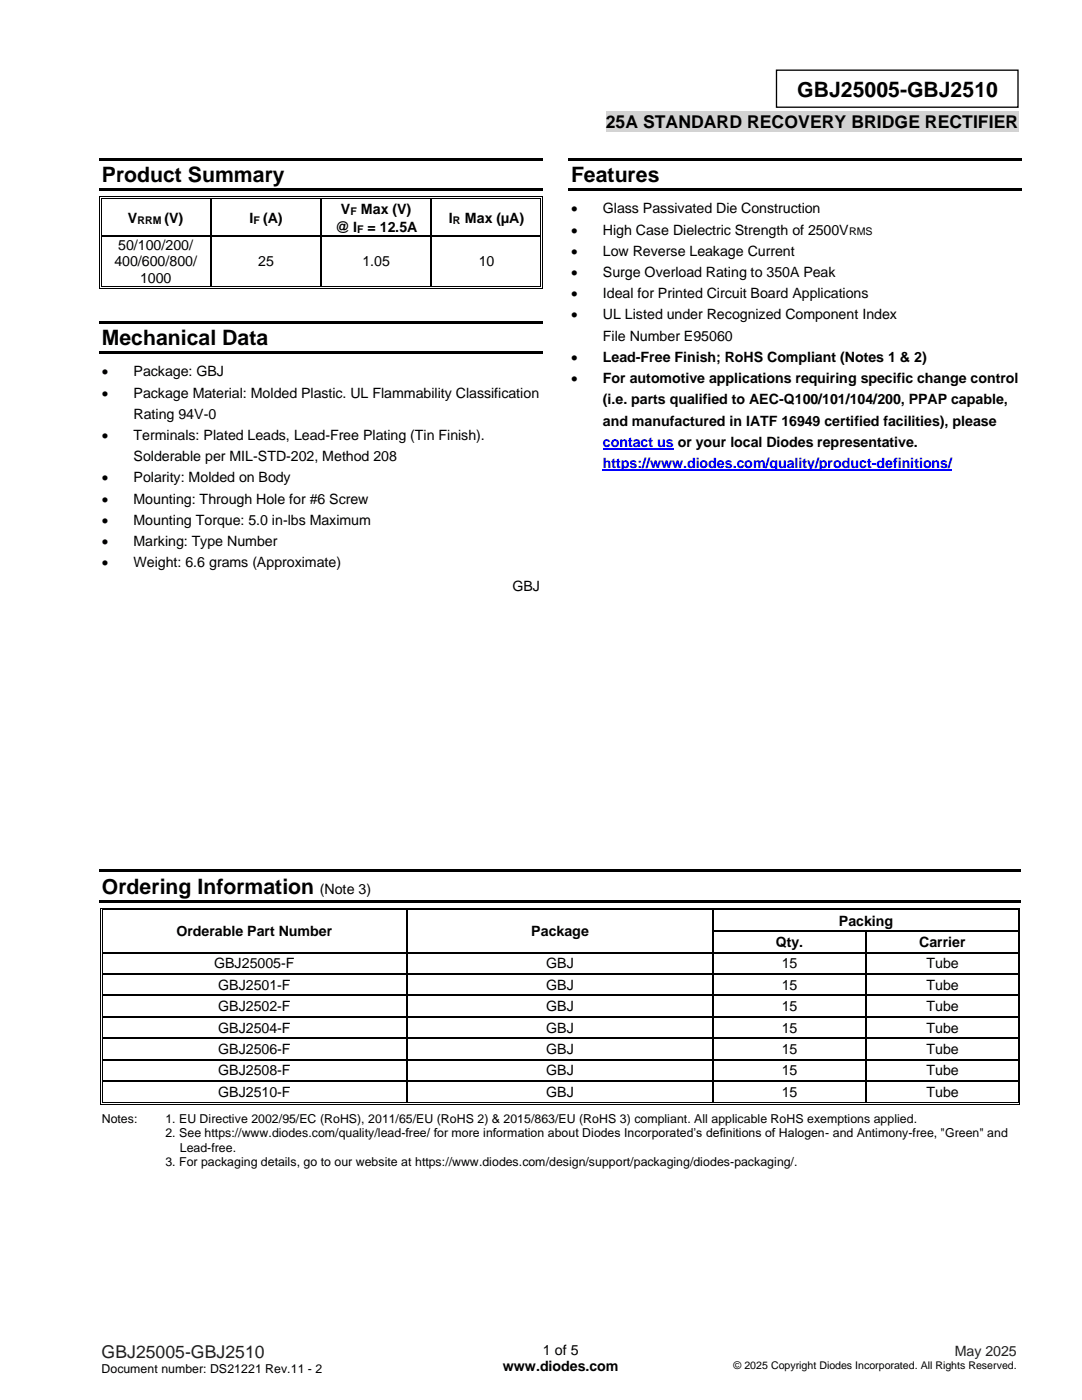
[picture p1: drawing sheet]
<svg xmlns="http://www.w3.org/2000/svg" width="216mm" height="279mm" viewBox="0 0 216 279" stroke-linecap="round" stroke-linejoin="round" font-family="sans-serif">
<defs><g id="words">
<g font-size="4.2">
<text x="159.1" y="19.4">GBJ25005-GBJ2510</text>
<text x="20.3" y="36.4">Product Summary</text>
<text x="113.9" y="36.4">Features</text>
<text x="20.3" y="68.9">Mechanical Data</text>
<text x="20.3" y="178.4">Ordering Information</text>
</g>
<text font-size="3.5" x="120.9" y="25.6">25A STANDARD RECOVERY BRIDGE RECTIFIER</text>
<text font-size="3.5" fill="#231f20" x="20.3" y="271">GBJ25005-GBJ2510</text>
<g font-size="2.8">
<text x="25.5" y="44.5">V</text>
<text x="32.8" y="44.5">(V)</text>
<text x="49.8" y="44.5">I (A)</text>
<text x="66.9" y="46.4">@ I</text>
<text x="68" y="42.7">V</text>
<text x="72" y="42.7">Max (V)</text>
<text x="73.3" y="46.4">= 12.5A</text>
<text x="89.6" y="44.5">I</text>
<text x="92.8" y="44.5">Max (µA)</text>
<text x="113.9" y="42.6">•</text>
<text x="113.9" y="46.8">•</text>
<text x="120.3" y="42.6">Glass Passivated Die Construction</text>
<text x="120.3" y="46.8">High Case Dielectric Strength of 2500V</text>
<text x="22.8" y="53.2">400/600/800/</text>
<text x="23.6" y="50">50/100/200/</text>
<text x="51.5" y="53.2">25</text>
<text x="72.3" y="53.2">1.05</text>
<text x="95.5" y="53.2">10</text>
<text x="113.9" y="51.1">•</text>
<text x="120.3" y="51.1">Low Reverse Leakage Current</text>
<text x="27.9" y="56.4">1000</text>
<text x="113.9" y="55.3">•</text>
<text x="113.9" y="59.5">•</text>
<text x="120.3" y="55.3">Surge Overload Rating to 350A Peak</text>
<text x="120.3" y="59.5">Ideal for Printed Circuit Board Applications</text>
<text x="113.9" y="63.8">•</text>
<text x="120.3" y="63.8">UL Listed under Recognized Component Index</text>
<text x="120.3" y="68">File Number E95060</text>
<text x="20.3" y="75.1">•</text>
<text x="26.6" y="75.1">Package: GBJ</text>
<text x="113.9" y="72.2">•</text>
<text x="113.9" y="76.5">•</text>
<text x="120.3" y="72.2">Lead-Free Finish; RoHS Compliant (Notes 1 &amp; 2)</text>
<text x="120.3" y="76.5">For automotive applications requiring specific change control</text>
<text x="20.3" y="79.3">•</text>
<text x="26.6" y="79.3">Package Material: Molded Plastic. UL Flammability Classification</text>
<text x="26.6" y="83.6">Rating 94V-0</text>
<text x="120.3" y="80.7">(i.e. parts qualified to AEC-Q100/101/104/200, PPAP capable,</text>
<text x="20.3" y="87.8">•</text>
<text x="26.6" y="87.8">Terminals: Plated Leads, Lead-Free Plating (Tin Finish).</text>
<text x="120.3" y="84.9">and manufactured in IATF 16949 certified facilities), please</text>
<text x="26.6" y="92.1">Solderable per MIL-STD-202, Method 208</text>
<text x="20.3" y="96.3">•</text>
<text x="20.3" y="100.5">•</text>
<text x="26.6" y="96.3">Polarity: Molded on Body</text>
<text x="26.6" y="100.5">Mounting: Through Hole for #6 Screw</text>
<text x="20.3" y="104.8">•</text>
<text x="26.6" y="104.8">Mounting Torque: 5.0 in-lbs Maximum</text>
<text x="20.3" y="109">•</text>
<text x="20.3" y="113.2">•</text>
<text x="26.6" y="109">Marking: Type Number</text>
<text x="26.6" y="113.2">Weight: 6.6 grams (Approximate)</text>
<text x="102.3" y="117.9">GBJ</text>
<text x="63.8" y="178.4">(Note 3)</text>
<text x="167.4" y="184.8">Packing</text>
<text x="35.2" y="186.9">Orderable Part Number</text>
<text x="106" y="186.9">Package</text>
<text x="154.8" y="189">Qty.</text>
<text x="183.4" y="189">Carrier</text>
<text x="42.7" y="193.3">GBJ25005-F</text>
<text x="43.5" y="197.6">GBJ2501-F</text>
<text x="109" y="193.3">GBJ</text>
<text x="109" y="197.6">GBJ</text>
<text x="156" y="193.3">15</text>
<text x="156" y="197.6">15</text>
<text x="184.9" y="193.3">Tube</text>
<text x="184.9" y="197.6">Tube</text>
<text x="43.5" y="201.8">GBJ2502-F</text>
<text x="109" y="201.8">GBJ</text>
<text x="156" y="201.8">15</text>
<text x="184.9" y="201.8">Tube</text>
<text x="43.5" y="206.1">GBJ2504-F</text>
<text x="109" y="206.1">GBJ</text>
<text x="156" y="206.1">15</text>
<text x="184.9" y="206.1">Tube</text>
<text x="43.5" y="210.4">GBJ2506-F</text>
<text x="43.5" y="214.6">GBJ2508-F</text>
<text x="109" y="210.4">GBJ</text>
<text x="109" y="214.6">GBJ</text>
<text x="156" y="210.4">15</text>
<text x="156" y="214.6">15</text>
<text x="184.9" y="210.4">Tube</text>
<text x="184.9" y="214.6">Tube</text>
<text x="43.5" y="218.9">GBJ2510-F</text>
<text x="109" y="218.9">GBJ</text>
<text x="156" y="218.9">15</text>
<text x="184.9" y="218.9">Tube</text>
<text x="100.3" y="273.6">www.diodes.com</text>
<text x="108.3" y="270.3">1 of 5</text>
</g>
<g font-size="2.8" fill="#00f">
<text x="120.3" y="89.2">contact us or your local Diodes representative.</text>
<text x="120.3" y="93.4">https://www.diodes.com/quality/product-definitions/</text>
</g>
<text font-size="2.8" fill="#231f20" x="190.5" y="270.7">May 2025</text>
<g font-size="2.5">
<text x="20.3" y="224.1">Notes:</text>
<text x="33" y="224.1">1. EU Directive 2002/95/EC (RoHS), 2011/65/EU (RoHS 2) &amp; 2015/863/EU (RoHS 3) compliant. All applicable RoHS exemptions applied.</text>
<text x="33" y="227">2. See https://www.diodes.com/quality/lead-free/ for more information about Diodes Incorporated’s definitions of Halogen- and Antimony-free, &quot;Green&quot; and</text>
<text x="33" y="232.7">3. For packaging details, go to our website at https://www.diodes.com/design/support/packaging/diodes-packaging/.</text>
<text x="35.9" y="229.8">Lead-free.</text>
<text x="20.3" y="274.1">Document number: DS21221 Rev.11 - 2</text>
</g>
<g font-size="2.1">
<text x="27.4" y="44.7">RRM</text>
<text x="50.6" y="44.7">F</text>
<text x="70" y="42.8">F</text>
<text x="71.3" y="46.5">F</text>
<text x="90.4" y="44.7">R</text>
<text x="169.4" y="47">RMS</text>
<text x="146.4" y="273.3">© 2025 Copyright Diodes Incorporated. All Rights Reserved.</text>
</g>
</g></defs>
<path d="M154.9 14h48.2v7.4h-48.2z" fill="none" stroke="#000" stroke-width=".26"/>
<path d="M120.9 22.3h82.3v4.1h-82.3z" fill-rule="evenodd" fill="#d3d3d3"/>
<g fill="#000">
<path d="M19.8 31.5h88.5v.6h-88.5z" fill-rule="evenodd"/>
<path d="M19.8 37.6h88.5v.5h-88.5z" fill-rule="evenodd"/>
<path d="M19.8 39.2h.2v.6h-.2z" fill-rule="evenodd"/>
<path d="M19.8 39.2h.5v.2h-.5z" fill-rule="evenodd"/>
<path d="M20.2 39.5h.1v.3h-.1z" fill-rule="evenodd"/>
<path d="M20.2 39.5h.1v.2h-.1z" fill-rule="evenodd"/>
<path d="M42 39.7l.2 .1z" fill-rule="evenodd"/>
<path d="M42 39.2h.5v.2h-.5z" fill-rule="evenodd"/>
<path d="M42 39.5h.5v.2h-.5z" fill-rule="evenodd"/>
<path d="M64 39.7l.2 .1z" fill-rule="evenodd"/>
<path d="M64 39.2h.5v.2h-.5z" fill-rule="evenodd"/>
<path d="M64 39.5h.5v.2h-.5z" fill-rule="evenodd"/>
<path d="M86 39.7l.2 .1z" fill-rule="evenodd"/>
<path d="M86 39.2h.5v.2h-.5z" fill-rule="evenodd"/>
<path d="M86 39.5h.5v.2h-.5z" fill-rule="evenodd"/>
<path d="M107.8 39.2h.5v.2h-.5z" fill-rule="evenodd"/>
<path d="M107.8 39.5h.2v.3h-.2z" fill-rule="evenodd"/>
<path d="M107.8 39.5h.2v.2h-.2z" fill-rule="evenodd"/>
<path d="M108.2 39.2h.1v.6h-.1z" fill-rule="evenodd"/>
<path d="M113.4 31.5h90.4v.6h-90.4z" fill-rule="evenodd"/>
<path d="M113.4 37.6h90.4v.5h-90.4z" fill-rule="evenodd"/>
<path d="M19.8 47h.2v.3h-.2z" fill-rule="evenodd"/>
<path d="M19.8 57.1h.2v.5h-.2z" fill-rule="evenodd"/>
<path d="M19.8 57.4h.5v.2h-.5z" fill-rule="evenodd"/>
<path d="M20.2 47h.1v.3h-.1z" fill-rule="evenodd"/>
<path d="M20.2 57.1h.1v.1h-.1z" fill-rule="evenodd"/>
<path d="M20.2 57.1h.1v.1h-.1z" fill-rule="evenodd"/>
<path d="M42 47h.2v.3h-.2z" fill-rule="evenodd"/>
<path d="M42 57.1h.5v.1h-.5z" fill-rule="evenodd"/>
<path d="M42 57.4h.5v.2h-.5z" fill-rule="evenodd"/>
<path d="M64 47h.2v.3h-.2z" fill-rule="evenodd"/>
<path d="M64 57.1h.5v.1h-.5z" fill-rule="evenodd"/>
<path d="M64 57.4h.5v.2h-.5z" fill-rule="evenodd"/>
<path d="M86 47h.2v.3h-.2z" fill-rule="evenodd"/>
<path d="M86 57.1h.5v.1h-.5z" fill-rule="evenodd"/>
<path d="M86 57.4h.5v.2h-.5z" fill-rule="evenodd"/>
<path d="M107.8 47h.2v.3h-.2z" fill-rule="evenodd"/>
<path d="M107.8 57.4h.5v.2h-.5z" fill-rule="evenodd"/>
<path d="M107.8 57.1h.2v.1h-.2z" fill-rule="evenodd"/>
<path d="M107.8 57.1h.2v.1h-.2z" fill-rule="evenodd"/>
<path d="M108.2 47h.1v.3h-.1z" fill-rule="evenodd"/>
<path d="M108.2 57.1h.1v.5h-.1z" fill-rule="evenodd"/>
<path d="M19.8 64.1h88.5v.5h-88.5z" fill-rule="evenodd"/>
<path d="M19.8 70.1h88.5v.5h-88.5z" fill-rule="evenodd"/>
<path d="M19.8 173.5h183.9v.6h-183.9z" fill-rule="evenodd"/>
<path d="M19.8 179.6h183.9v.5h-183.9z" fill-rule="evenodd"/>
</g>
<g fill="none" stroke="#000" stroke-width=".2">
<path d="M19.9 39.8v7.2M20.2 39.8v7.2M20.3 39.3h21.7M20.3 39.6h21.7M42.5 39.3h21.5M42.5 39.6h21.5M64.5 39.3h21.5M64.5 39.6h21.5M86.5 39.3h21.3M86.5 39.6h21.3M107.9 39.8v7.2M108.3 39.8v7.2"/>
<path d="M19.9 47.3v9.8M20.2 47.3v9.8M20.3 57.5h21.7M20.3 57.2h21.7M42.5 57.5h21.5M42.5 57.2h21.5M64.5 57.5h21.5M64.5 57.2h21.5M86.5 57.5h21.3M86.5 57.2h21.3M107.9 47.3v9.8M108.3 47.3v9.8"/>
</g>
<path d="M42.1 39.8v7.2M64.1 39.8v7.2M86.1 39.8v7.2M20.3 47.2h21.7M42.1 47.3v9.8M42.2 47.2h21.8M64.1 47.3v9.8M64.2 47.2h21.8M86.1 47.3v9.8M86.2 47.2h21.6" fill="none" stroke="#000" stroke-width=".25"/>
<path d="M120.3 89.6h14.1M120.3 93.8h69.6" fill="none" stroke="#00f" stroke-width=".3"/>
<g fill="#fff">
<path d="M20.5 181.7h60.6v8.3h-60.6z" fill-rule="evenodd"/>
<path d="M21 184.2h59.6v3.3h-59.6z" fill-rule="evenodd"/>
<path d="M81.4 181.7h60.7v8.3h-60.7z" fill-rule="evenodd"/>
<path d="M82 184.2h59.5v3.3h-59.5z" fill-rule="evenodd"/>
<path d="M142.4 181.7h60.6v4h-60.6z" fill-rule="evenodd"/>
<path d="M143 182.1h59.6v3.3h-59.6z" fill-rule="evenodd"/>
</g>
<g fill="#000">
<path d="M20 181.2h.2v.5h-.2z" fill-rule="evenodd"/>
<path d="M20 181.2h.5v.1h-.5z" fill-rule="evenodd"/>
<path d="M20.3 181.5h.2v.2h-.2z" fill-rule="evenodd"/>
<path d="M20.3 181.5h.2v.2h-.2z" fill-rule="evenodd"/>
</g>
<path d="M20.5 181.3h60.6M20.5 181.6h60.6" fill="none" stroke="#000" stroke-width=".2"/>
<g fill="#fff">
<path d="M20.5 181.7h60.6z" fill-rule="evenodd"/>
<path d="M81.4 181.7h.2z" fill-rule="evenodd"/>
</g>
<g fill="#000">
<path d="M81.1 181.7h.3z" fill-rule="evenodd"/>
<path d="M81.1 181.2h.5v.1h-.5z" fill-rule="evenodd"/>
<path d="M81.1 181.5h.5v.2h-.5z" fill-rule="evenodd"/>
</g>
<path d="M81.6 181.3h60.5M81.6 181.6h60.5" fill="none" stroke="#000" stroke-width=".2"/>
<g fill="#fff">
<path d="M81.6 181.7h60.5z" fill-rule="evenodd"/>
<path d="M142.4 181.7h.2z" fill-rule="evenodd"/>
</g>
<g fill="#000">
<path d="M142.1 181.7h.3z" fill-rule="evenodd"/>
<path d="M142.1 181.2h.5v.1h-.5z" fill-rule="evenodd"/>
<path d="M142.1 181.5h.5v.2h-.5z" fill-rule="evenodd"/>
</g>
<path d="M142.6 181.3h60.5M142.6 181.6h60.5" fill="none" stroke="#000" stroke-width=".2"/>
<path d="M142.6 181.7h60.5z" fill-rule="evenodd" fill="#fff"/>
<g fill="#000">
<path d="M203.1 181.2h.5v.1h-.5z" fill-rule="evenodd"/>
<path d="M203.1 181.5h.1v.2h-.1z" fill-rule="evenodd"/>
<path d="M203.1 181.5h.1v.2h-.1z" fill-rule="evenodd"/>
<path d="M203.4 181.2h.2v.5h-.2z" fill-rule="evenodd"/>
</g>
<path d="M20.1 181.7v4M20.4 181.7v4M203.2 181.7v4M203.5 181.7v4" fill="none" stroke="#000" stroke-width=".2"/>
<path d="M81.3 181.7v4M142.3 181.7v4" fill="none" stroke="#000" stroke-width=".25"/>
<g fill="#fff">
<path d="M142.4 186h30.3v4h-30.3z" fill-rule="evenodd"/>
<path d="M143 186.4h29.1v3.2h-29.1z" fill-rule="evenodd"/>
<path d="M172.9 186h30.1v4h-30.1z" fill-rule="evenodd"/>
<path d="M173.5 186.4h29.1v3.2h-29.1z" fill-rule="evenodd"/>
</g>
<g fill="#000">
<path d="M20 185.7h.2v.3h-.2z" fill-rule="evenodd"/>
<path d="M20.3 185.7h.2v.3h-.2z" fill-rule="evenodd"/>
<path d="M81.1 185.7h.3v.3h-.3z" fill-rule="evenodd"/>
<path d="M142.1 185.7h.3v.3h-.3z" fill-rule="evenodd"/>
<path d="M172.7 185.7h.2v.3h-.2z" fill-rule="evenodd"/>
<path d="M203.1 185.7h.1v.3h-.1z" fill-rule="evenodd"/>
<path d="M203.4 185.7h.2v.3h-.2z" fill-rule="evenodd"/>
</g>
<path d="M81.3 186v4M142.3 186v4M142.4 185.9h30.3M172.8 186v4M172.9 185.9h30.2" fill="none" stroke="#000" stroke-width=".25"/>
<path d="M20.1 186v4M20.4 186v4M203.2 186v4M203.5 186v4" fill="none" stroke="#000" stroke-width=".2"/>
<g fill="#fff">
<path d="M20.5 190.3h60.6v4h-60.6z" fill-rule="evenodd"/>
<path d="M21 190.7h59.6v3.2h-59.6z" fill-rule="evenodd"/>
<path d="M81.4 190.3h60.7v4h-60.7z" fill-rule="evenodd"/>
<path d="M82 190.7h59.5v3.2h-59.5z" fill-rule="evenodd"/>
<path d="M142.4 190.3h30.3v4h-30.3z" fill-rule="evenodd"/>
<path d="M143 190.7h29.1v3.2h-29.1z" fill-rule="evenodd"/>
<path d="M172.9 190.3h30.1v4h-30.1z" fill-rule="evenodd"/>
<path d="M173.5 190.7h29.1v3.2h-29.1z" fill-rule="evenodd"/>
</g>
<g fill="#000">
<path d="M20 190h.2v.2h-.2z" fill-rule="evenodd"/>
<path d="M20 194.3h.2v.2h-.2z" fill-rule="evenodd"/>
<path d="M20 198.5h.2v.3h-.2z" fill-rule="evenodd"/>
<path d="M20.3 190h.2v.2h-.2z" fill-rule="evenodd"/>
<path d="M20.3 194.3h.2v.2h-.2z" fill-rule="evenodd"/>
<path d="M20.3 198.5h.2v.3h-.2z" fill-rule="evenodd"/>
<path d="M81.1 190h.3v.2h-.3z" fill-rule="evenodd"/>
<path d="M81.1 194.3h.3v.2h-.3z" fill-rule="evenodd"/>
<path d="M81.1 198.5h.3v.3h-.3z" fill-rule="evenodd"/>
<path d="M142.1 190h.3v.2h-.3z" fill-rule="evenodd"/>
<path d="M142.1 194.3h.3v.2h-.3z" fill-rule="evenodd"/>
<path d="M142.1 198.5h.3v.3h-.3z" fill-rule="evenodd"/>
<path d="M172.7 190h.2v.2h-.2z" fill-rule="evenodd"/>
<path d="M172.7 194.3h.2v.2h-.2z" fill-rule="evenodd"/>
<path d="M172.7 198.5h.2v.3h-.2z" fill-rule="evenodd"/>
<path d="M203.1 190h.1v.2h-.1z" fill-rule="evenodd"/>
<path d="M203.1 194.3h.1v.2h-.1z" fill-rule="evenodd"/>
<path d="M203.1 198.5h.1v.3h-.1z" fill-rule="evenodd"/>
<path d="M203.4 190h.2v.2h-.2z" fill-rule="evenodd"/>
<path d="M203.4 194.3h.2v.2h-.2z" fill-rule="evenodd"/>
<path d="M203.4 198.5h.2v.3h-.2z" fill-rule="evenodd"/>
<path d="M20 202.8h.2v.3h-.2z" fill-rule="evenodd"/>
<path d="M20 207.1h.2v.2h-.2z" fill-rule="evenodd"/>
<path d="M20 211.4h.2v.2h-.2z" fill-rule="evenodd"/>
<path d="M20 215.6h.2v.3h-.2z" fill-rule="evenodd"/>
<path d="M20.3 202.8h.2v.3h-.2z" fill-rule="evenodd"/>
<path d="M20.3 207.1h.2v.2h-.2z" fill-rule="evenodd"/>
<path d="M20.3 211.4h.2v.2h-.2z" fill-rule="evenodd"/>
<path d="M20.3 215.6h.2v.3h-.2z" fill-rule="evenodd"/>
<path d="M81.1 202.8h.3v.3h-.3z" fill-rule="evenodd"/>
<path d="M81.1 207.1h.3v.2h-.3z" fill-rule="evenodd"/>
<path d="M81.1 211.4h.3v.2h-.3z" fill-rule="evenodd"/>
<path d="M81.1 215.6h.3v.3h-.3z" fill-rule="evenodd"/>
<path d="M142.1 202.8h.3v.3h-.3z" fill-rule="evenodd"/>
<path d="M142.1 207.1h.3v.2h-.3z" fill-rule="evenodd"/>
<path d="M142.1 211.4h.3v.2h-.3z" fill-rule="evenodd"/>
<path d="M142.1 215.6h.3v.3h-.3z" fill-rule="evenodd"/>
<path d="M172.7 202.8h.2v.3h-.2z" fill-rule="evenodd"/>
<path d="M172.7 207.1h.2v.2h-.2z" fill-rule="evenodd"/>
<path d="M172.7 211.4h.2v.2h-.2z" fill-rule="evenodd"/>
<path d="M172.7 215.6h.2v.3h-.2z" fill-rule="evenodd"/>
<path d="M203.1 202.8h.1v.3h-.1z" fill-rule="evenodd"/>
<path d="M203.1 207.1h.1v.2h-.1z" fill-rule="evenodd"/>
<path d="M203.1 211.4h.1v.2h-.1z" fill-rule="evenodd"/>
<path d="M203.1 215.6h.1v.3h-.1z" fill-rule="evenodd"/>
<path d="M203.4 202.8h.2v.3h-.2z" fill-rule="evenodd"/>
<path d="M203.4 207.1h.2v.2h-.2z" fill-rule="evenodd"/>
<path d="M203.4 211.4h.2v.2h-.2z" fill-rule="evenodd"/>
<path d="M203.4 215.6h.2v.3h-.2z" fill-rule="evenodd"/>
<path d="M20 219.9h.2v.5h-.2z" fill-rule="evenodd"/>
<path d="M20 220.3h.5v.1h-.5z" fill-rule="evenodd"/>
<path d="M20.3 219.9h.2v.2h-.2z" fill-rule="evenodd"/>
<path d="M20.3 219.9h.2v.2h-.2z" fill-rule="evenodd"/>
<path d="M81.1 219.9h.5v.2h-.5z" fill-rule="evenodd"/>
<path d="M81.1 220.3h.5v.1h-.5z" fill-rule="evenodd"/>
<path d="M142.1 219.9h.5v.2h-.5z" fill-rule="evenodd"/>
<path d="M142.1 220.3h.5v.1h-.5z" fill-rule="evenodd"/>
<path d="M172.7 219.9h.5v.2h-.5z" fill-rule="evenodd"/>
<path d="M172.7 220.3h.5v.1h-.5z" fill-rule="evenodd"/>
<path d="M203.1 220.3h.5v.1h-.5z" fill-rule="evenodd"/>
<path d="M203.1 219.9h.1v.2h-.1z" fill-rule="evenodd"/>
<path d="M203.1 219.9h.1v.2h-.1z" fill-rule="evenodd"/>
<path d="M203.4 219.9h.2v.5h-.2z" fill-rule="evenodd"/>
</g>
<g fill="none" stroke="#000" stroke-width=".25">
<path d="M20.5 190.1h60.6M20.5 194.4h60.6M20.5 198.7h60.6M81.3 190.2v4.1M81.3 194.5v4M81.3 198.8v4M81.4 190.1h60.7M81.4 194.4h60.7M81.4 198.7h60.7M142.3 190.2v4.1M142.3 194.5v4M142.3 198.8v4"/>
<path d="M142.4 190.1h30.3M142.4 194.4h30.3M142.4 198.7h30.3M172.8 190.2v4.1M172.8 194.5v4M172.8 198.8v4M172.9 190.1h30.2M172.9 194.4h30.2M172.9 198.7h30.2M20.5 202.9h60.6M20.5 207.2h60.6M20.5 211.5h60.6"/>
<path d="M20.5 215.7h60.6M81.3 203.1v4M81.3 207.3v4.1M81.3 211.6v4M81.3 215.9v4M81.4 202.9h60.7M81.4 207.2h60.7M81.4 211.5h60.7M81.4 215.7h60.7M142.3 203.1v4M142.3 207.3v4.1M142.3 211.6v4"/>
<path d="M142.3 215.9v4M142.4 202.9h30.3M142.4 207.2h30.3M142.4 211.5h30.3M142.4 215.7h30.3M172.8 203.1v4M172.8 207.3v4.1M172.8 211.6v4M172.8 215.9v4M172.9 202.9h30.2M172.9 207.2h30.2M172.9 211.5h30.2"/>
<path d="M172.9 215.7h30.2"/>
</g>
<g fill="none" stroke="#000" stroke-width=".2">
<path d="M20.1 190.2v4.1M20.1 194.5v4M20.1 198.8v4M20.4 190.2v4.1M20.4 194.5v4M20.4 198.8v4M203.2 190.2v4.1M203.2 194.5v4M203.2 198.8v4M203.5 190.2v4.1M203.5 194.5v4M203.5 198.8v4"/>
<path d="M20.1 203.1v4M20.1 207.3v4.1M20.1 211.6v4M20.1 215.9v4M20.4 203.1v4M20.4 207.3v4.1M20.4 211.6v4M20.4 215.9v4M20.5 220h60.6M81.6 220h60.5M142.6 220h30.1M173.2 220h29.9"/>
<path d="M203.2 203.1v4M203.2 207.3v4.1M203.2 211.6v4M203.2 215.9v4M203.5 203.1v4M203.5 207.3v4.1M203.5 211.6v4M203.5 215.9v4M20.5 220.3h60.6M81.6 220.3h60.5M142.6 220.3h30.1M173.2 220.3h29.9"/>
</g>
<use href="#words"/>
</svg>
